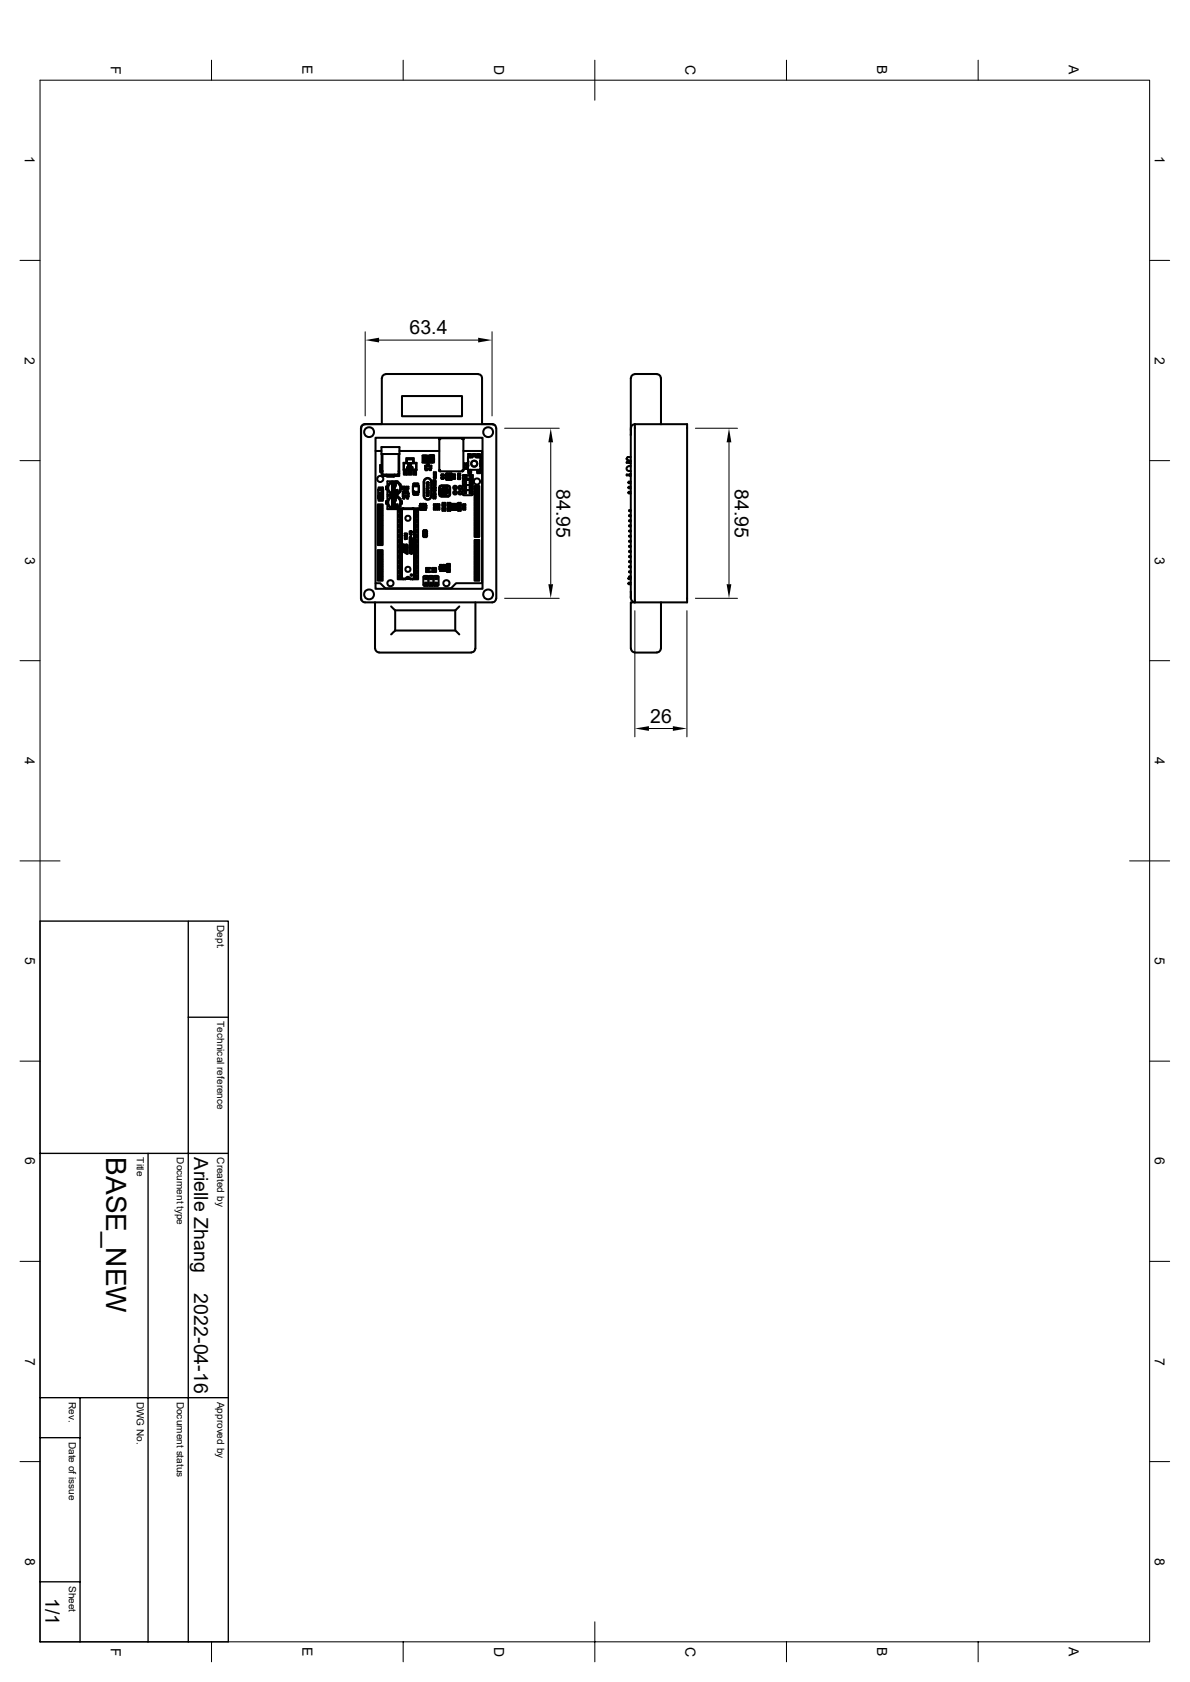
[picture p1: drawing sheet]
<svg xmlns="http://www.w3.org/2000/svg" width="297mm" height="420mm" viewBox="0 0 297 420" stroke-linecap="round" stroke-linejoin="round" font-family="sans-serif">
<defs><g id="words">
<text font-size="7" x="26.5" y="289" transform="rotate(90 26.5 289)">BASE_NEW</text>
<g font-size="4.9">
<text x="102.2" y="83.5">63.4</text>
<text x="138.9" y="122" transform="rotate(90 138.9 122)">84.95</text>
<text x="183.4" y="122" transform="rotate(90 183.4 122)">84.95</text>
<text x="162.3" y="180.4">26</text>
<text x="48.5" y="289" transform="rotate(90 48.5 289)">Arielle Zhang</text>
<text x="48.5" y="323" transform="rotate(90 48.5 323)">2022-04-16</text>
<text x="11.3" y="399.1" transform="rotate(90 11.3 399.1)">1/1</text>
</g>
<g font-size="3.5">
<text x="27.6" y="16.4" transform="rotate(90 27.6 16.4)">F</text>
<text x="75.5" y="16.3" transform="rotate(90 75.5 16.3)">E</text>
<text x="123.3" y="16.3" transform="rotate(90 123.3 16.3)">D</text>
<text x="171.1" y="16.3" transform="rotate(90 171.1 16.3)">C</text>
<text x="218.9" y="16.3" transform="rotate(90 218.9 16.3)">B</text>
<text x="266.8" y="16.3" transform="rotate(90 266.8 16.3)">A</text>
<text x="6.2" y="39" transform="rotate(90 6.2 39)">1</text>
<text x="288.2" y="39" transform="rotate(90 288.2 39)">1</text>
<text x="6.2" y="89" transform="rotate(90 6.2 89)">2</text>
<text x="288.2" y="89" transform="rotate(90 288.2 89)">2</text>
<text x="6.3" y="139" transform="rotate(90 6.3 139)">3</text>
<text x="288.2" y="139" transform="rotate(90 288.2 139)">3</text>
<text x="6.2" y="189" transform="rotate(90 6.2 189)">4</text>
<text x="288.2" y="189" transform="rotate(90 288.2 189)">4</text>
<text x="6.3" y="239" transform="rotate(90 6.3 239)">5</text>
<text x="288.2" y="239" transform="rotate(90 288.2 239)">5</text>
<text x="6.3" y="289" transform="rotate(90 6.3 289)">6</text>
<text x="288.2" y="289" transform="rotate(90 288.2 289)">6</text>
<text x="6.3" y="339" transform="rotate(90 6.3 339)">7</text>
<text x="288.2" y="339" transform="rotate(90 288.2 339)">7</text>
<text x="6.3" y="389" transform="rotate(90 6.3 389)">8</text>
<text x="288.2" y="389" transform="rotate(90 288.2 389)">8</text>
<text x="27.6" y="411.4" transform="rotate(90 27.6 411.4)">F</text>
<text x="75.5" y="411.3" transform="rotate(90 75.5 411.3)">E</text>
<text x="123.3" y="411.2" transform="rotate(90 123.3 411.2)">D</text>
<text x="171.1" y="411.2" transform="rotate(90 171.1 411.2)">C</text>
<text x="218.9" y="411.3" transform="rotate(90 218.9 411.3)">B</text>
<text x="266.8" y="411.3" transform="rotate(90 266.8 411.3)">A</text>
</g>
<g font-size="2.5">
<text x="54.2" y="231" transform="rotate(90 54.2 231)">Dept.</text>
<text x="54.2" y="255" transform="rotate(90 54.2 255)">Technical reference</text>
<text x="34.2" y="289" transform="rotate(90 34.2 289)">Title</text>
<text x="44.2" y="289" transform="rotate(90 44.2 289)">Document type</text>
<text x="54.2" y="289" transform="rotate(90 54.2 289)">Created by</text>
<text x="17.2" y="350" transform="rotate(90 17.2 350)">Rev.</text>
<text x="34.2" y="350" transform="rotate(90 34.2 350)">DWG No.</text>
<text x="44.2" y="350" transform="rotate(90 44.2 350)">Document status</text>
<text x="54.2" y="350" transform="rotate(90 54.2 350)">Approved by</text>
<text x="17.2" y="360" transform="rotate(90 17.2 360)">Date of issue</text>
<text x="17.2" y="396" transform="rotate(90 17.2 396)">Sheet</text>
</g>
</g></defs>
<g fill="none" stroke="#000" stroke-width=".51">
<path d="M95.3 94.4v11.5M95.3 94.4l.2-.5 .8-.5 23.5 .2 .4 .3 .1 .5v11.5M100.3 98.9h15v5h-15zM157.4 94.4v55M157.5 94.4l.1-.5 .9-.5h5.5l.5 .2 .3 .3 .1 .5M165 94.4v11.5M93.7 109.3h26.7v37.7h-26.7zM93.7 112.6h1.5M95.2 113.4v5.5h1.4M95.2 116.4h-.2v1.2h.5M95.2 116.1h-.3v1.8h.3M95.2 118.2h.3"/>
<path d="M95.5 113.4h-.3v-1.8h4.5v1.8h-.2M95.5 113.4h4M95.5 113.4v5.1h4v-.9M96.5 118.5v.2h1.9M96.6 119h1.7M98.5 118.5l-.1 .5h-1.8v-.3M99.5 118.2h.2v.7h-1.3M99.5 117.6h.2v.6M99.5 113.4v4.2M99.7 113.4v4.2M99.7 112.6h9.9M100.7 115.6l.1 .1"/>
<path d="M100.8 115.7h3v1.5h-3zM100.8 117.2l-.1 .1M101 117.8h.1M101 118.2v.1M101 117.6h-.2v.9h.8v-.9h-.3M101 117.3v.9M101 117.3h3M101.3 118.2l.1 .1M101.3 117.8h.1M101.3 117.3v.9h-.3M101.5 114.7h.1M101.5 115.1l.1 .1"/>
<path d="M101.6 115.6h-.9v1.7h.3M101.6 114.7h1.5v.9h-1.5zM101.6 115.4h-.2v-1h1.9v1h-.2M101.6 116.6h.3l-.2 .1 .2 .1-.2 .3zM101.9 115.9h.2a.19 .19 0 0 0-.2 .2 .19 .19 0 0 0 .2 .2l.1-.1a.23 .23 0 0 1-.3 0 .23 .23 0 0 1 0-.3zM102 116.6l.3 .1v.4h-.3zM102 116.7a.2 .2 0 0 1 .3 .2 .2 .2 0 0 1-.3 .2zM102.1 117.8h.1M102.2 118.2l-.1 .1M102.2 117.3v.9M102.2 117.6h-.3v.9h.8v-.9h-.2M102.2 118.2h.3"/>
<path d="M102.4 115.9h.2h-.2l.2 .4-.2-.1h.2v-.1h-.2zM102.5 118.2l.1 .1M102.5 117.3v.9M102.5 116.6l.1 .5-.2-.3zM102.5 117.8h.1M102.7 116.6l.2 .1a.2 .2 0 0 1 .1 .2 .2 .2 0 0 1-.3 .1zM102.7 116.7h.2v.4zM103.1 115.6h.9v1.7M103.1 114.7h.1M103.1 115.1v.1M103.3 117.3v.9M103.3 118.2v.1"/>
<path d="M103.3 117.8h.1M103.3 117.6h-.2v.9h.7v-.9h-.1M103.7 117.3v.9h-.4M103.7 118.2v.1M103.7 117.8h.1M103.8 117.2l.2 .1M104 115.6l-.2 .1M105.7 114.4l.1 .5M105.7 114.9v.5h2.3v-.5M105.7 114.3v-.5h2.3v.5M105.7 115h.1M105.7 113.8l.1 .5"/>
<path d="M105.7 113.8h2.3v.5M105.7 114.3h.1M105.8 114.9v.1M105.8 114.3l-.1 .1M105.8 113.8h.5v1.6h-.5v-.4M105.8 114.3l.3 .3-.3 .4M106 115.2h.1M106.1 116.3h1.6M106.1 116.3h.1M106.1 116.3v.7M106.2 117h1.3M106.2 116.3v.7"/>
<path d="M106.3 117.1v.2l.2-.1M106.3 117.1l-.1 .1M106.3 117.1l-.1 .3h.4l-.1-.3M106.3 117.3h-.1M106.3 117v.1M106.3 117.1h.1M106.4 113.8l-.9-.1v1.8l.9-.1M106.5 117.1v.1M106.5 117.3h.1M106.5 117v.1M106.7 116.1l.1 .1M106.7 116h.1"/>
<path d="M106.7 115.1v.3M106.7 115.1h.1M106.7 113.9l.4 .1-.4 .2M106.7 114l.3 .1-.3 .1M106.7 115.4h.1M106.7 113.9v.1M106.7 114.2h.1M106.7 113.9h.1M106.7 115.1v.2l.2-.2 .2 .2-.2-.2-.2 .3M106.8 114.7h.2l.1 .2h-.3zM106.8 114.5h.1M106.8 116.2v.1"/>
<path d="M106.8 116l.2 .2M106.8 116.2l-.1-.3h.4l-.1 .3M106.8 116v.2M106.8 114.7h.2l.1 .2-.3 .1zM107 116.2h.1M107 116.2v.1M107 115.3h.1M107.1 116.1l-.1 .1M107.1 116h-.1M107.1 114.4l-.4 .1h.4M107.1 114.4v.1M107.1 114.5h.1"/>
<path d="M107.1 114.4h.1M107.2 117.1v.1M107.2 117.3h.1M107.2 117.1h.1M107.3 113.8v-.2h1v1M107.5 117v.2M107.5 117l.1 .4h-.4v-.4v.3l.3-.1M107.5 117.1v.1M107.5 117.3h.1M107.5 117.2h.1M107.6 116.3v.7h-1.4M107.7 116.3h-1.5"/>
<path d="M107.7 116.3v.7h-.2M108 114.9v.5h-2.3v-.4M108 114.3v-.5h-.5v1.6h.5v-.4M108 114.3v.1M108 114.3l-.3 .3 .3 .4M108 115h.1M108 114.3h.1M108 114.4v.5M108.2 120v.2h.4l.1-.2M108.3 118.4h.1M108.3 118.4h.5M108.3 118.8h.5"/>
<path d="M108.3 118.8v.5h.5v-.5M108.3 118.4v-.5h.5v.5M108.3 118l.1 .2M108.3 119.3l.1-.3h.4v.3M108.3 118.8h.1M108.3 114.6v.9l-1-.1M108.3 114.6h.1M108.4 118.2h.4v.2M108.4 118.2h.1M108.4 118.2v.8M108.8 118.8h.1M108.8 118.4v.6"/>
<path d="M108.8 118.4h.1M108.8 118v.2M109.6 117.4h.3M109.6 109.6h.3M109.6 109.6v7.8M109.8 117.4l-.2 .2 .3 .1M109.8 109.6h.1M109.8 117.4l.1 .1M109.8 117.4h.1M109.9 109.4l-.3 .2M109.9 109.4h-.3v.2M109.9 109.4v.2"/>
<path d="M109.9 109.6l-.3 .1M109.9 117.4v.3M109.9 109.4h5.8v8M109.9 117.7h5.5M110.2 118.6v.8M110.2 119.4h.1M110.2 118.5v.1M110.3 119.3h.3M110.3 118.6v.1M110.3 119.2l-.1 .4h.5v-.4v.2M110.3 118.6l.4 .1M110.3 118.7l.4 .1v-.4h-.5l.1 .4"/>
<path d="M110.3 119.3h-.1M110.6 119.3l-.3 .1M110.6 119.3l.1 .1M110.7 118.7v.6M110.7 119.4v.1M110.7 119.2v.1M110.7 118.5l-.1 .2h-.3M110.7 119.4l-.5 .1M110.7 118.7h-.1M111.3 118.7v.1M111.3 118.8h1.6v.4h-1.6zM111.3 119.2l.2 .1-.2 .1z"/>
<path d="M111.3 118.3l.2-.1v.4M111.3 118.4v.2M111.3 119.4l.1 .4 .1-.1M111.3 119.3h.1M111.4 118.3v.1M111.4 119.6v.1M111.4 119.4h.1M111.5 119.6v.1M111.5 119.4v.3M111.5 118.6v.1M111.5 119.3v.1M111.5 118.6l-.2 .1h.2"/>
<path d="M111.5 118.8h.3M111.5 119.3h.3M111.6 118.7h.2M111.6 119.3h.2M111.7 118.9v.2M111.8 118.7v.1l.2-.1M111.8 119.3v-.1l.2 .1M111.8 118.6v-.4h.1l.1 .4M111.8 119.7h.2M111.8 119.6v.1M111.8 119.4v.3M111.8 118.6v.1"/>
<path d="M111.8 119.3v.1M111.8 118.6h.2M111.8 119.4h.2M111.9 119.6v.1M112 118.7h.1M112 119.3h.1M112 118.9h.1zM112 119.4v.3M112 118.6v.1M112 119.3v.1M112 118.8h.1M112.1 119l-.1 .1h.1"/>
<path d="M112.1 119v.1M112.1 119.1h.1M112.1 118.7v.1l.3-.1M112.1 119.3v-.1l.3 .1M112.1 118.3h.3M112.1 118.4v.2M112.1 119.4l.1 .4h.2v-.4M112.1 118.6v.1M112.1 119.3v.1M112.1 118.6h.3M112.1 119.4h.3M112.2 118.3v.1"/>
<path d="M112.2 119.6v.1M112.3 118.9h.2zM112.3 118.3v.1M112.3 119.6v.1M112.4 118.7h.1M112.4 119.3h.1M112.4 118.4v.2M112.4 118.6v.1M112.4 119.3v.1M112.4 118.8h.2M112.4 119.3h.2M112.4 119v.2z"/>
<path d="M112.6 118.6l.3 .1-.3 .1zM112.6 119.3v-.1l.3 .1M112.6 119.7h.1M112.6 119.6v.1M112.6 119.4v.3M112.6 118.6v-.4h.1l.1 .4M112.6 119.3v.1M112.6 119.4h.3M112.7 119.6v.1M112.8 119.4v.3M112.8 119.3l.1 .1M112.9 118.7l-.1 .1"/>
<path d="M113.1 118.5v.9M113.1 119.5h.5M113.1 118.7h.1M113.1 119.3h.1M113.1 118.7l.5 .1v-.4h-.5v.4M113.1 119.3h.4M113.1 118.6l.4 .1zM113.1 119.2v.4h.5v-.4M113.1 119.4h.1M113.5 119.3l-.4 .1M113.5 119.3v.1M113.5 119.4h.1"/>
<path d="M113.6 118.7h-.1M113.6 118.5l-.1 .9M113.6 119.2l-.1 .1M114.3 118.7v-.5h.6v.5M114.3 118.3l.1 .2 .4 .1v.1M114.3 118.7h.6M114.3 119.6h.6M114.4 118.6l-.1 .1M114.4 119.1v.2M114.4 118.7v.4M114.8 119.3l.1 .3M114.9 118.7l-.1 .4"/>
<path d="M114.9 119.1l-.1 .2h-.4l-.1 .3M114.9 119.1v.5M114.9 119.1h-.6v.5M114.9 118.3l-.1 .2M115.4 109.4l.3 .2zM115.4 109.6h.1M115.4 109.6l.3 .1M115.5 109.6h.1M115.7 117.4l-.3 .3M115.7 112.6h4.6v33h-6.5l-1.2 1.3h-16.4l-1.3-1.3h-1.2M115.7 117.4h-.3v.3M115.7 117.4l-.3 .1"/>
<path d="M115.7 118.6h-.2v1h.2M115.7 118.6l.2 .1M115.7 118.6h.8v.1M115.7 119.6h.5M115.9 117v-.3h.6v.3M115.9 115.8v.4M115.9 116.2h.6M115.9 116.2v.9h.6M115.9 116.6h.1M115.9 118.7h.2M115.9 119.5l-.2 .1M115.9 119.5h.1"/>
<path d="M115.9 116.9h.6M115.9 115.9h.6M116 118.7v.8h.1M116.1 118.7v.8l.1 .1M116.1 118.7h.2M116.1 119.5h.2M116.2 118.7h.3v.8h-.3zM116.2 118.6l-.1 .1v.8M116.5 118.7h1M116.5 119.5h1M116.5 119.5l-.3 .1M116.5 115.8v.4"/>
<path d="M116.5 115.7v.5M116.5 116.2v.9M116.5 115.7h-.6v.5M116.8 115.3l.1 .9M116.8 115.3v-1.1h1.1v-.2h.9v.2h1.1v3.1h-3.1v-1.1M116.8 115.3h.1M116.8 115.1v1.3M117 113.9l.1 .1M117 119.5l.3 .1M117.1 117.4v.2M117.1 117.6v.3l.3-.1v-.2M117.1 117.5l-.1 .1"/>
<path d="M117.1 114.1h-.3v-.7h.8v.7h-.2M117.1 117.4h-.3v.8h.8v-.8h-.2M117.1 117.6h.1M117.1 114.1v.1M117.1 117.3v.1M117.3 118.6l-.3 .1M117.3 119.5v.1M117.3 118.6v.1M117.3 118.6h.7v1h-.7M117.4 117.4v.2M117.4 117.5l.1 .1M117.4 114v.1"/>
<path d="M117.4 114v-.3h-.3v.4M117.4 117.6h.1M117.4 114h.1M117.4 114.1v.1M117.4 117.3v.1M117.5 118.7v.8M117.5 113.9l-.1 .1M117.6 119.5l.2 .1M117.8 118.6l-.2 .1M118 114v-.6h.7v.6M118.2 114v-.3h.3v.3M119.2 113.9l.1 .1"/>
<path d="M119.3 114.1v.1M119.3 117.3v.1M119.3 117.4v.2M119.3 117.6l.1 .3 .2-.1v-.2M119.3 117.5l-.1 .1M119.3 114.1h-.2v-.7h.7v.7h-.2M119.3 117.4h-.2v.8h.7v-.8h-.2M119.3 117.6h.1M119.6 114.1v.1M119.6 117.3v.1M119.6 117.4v.2M119.6 117.5l.2 .1"/>
<path d="M119.6 114v.1M119.6 114v-.3h-.2l-.1 .4M119.6 117.6h.1M119.6 114h.1M119.8 113.9l-.2 .1M119.8 115.3h.1M119.8 115.1h.1M119.8 116.4h.1M119.9 115.3l-.1 .9M122.9 105.9h-31.8l-.8 .5-.2 .5v42.5l.3 .7 .7 .3h31.8l.5-.1 .4-.9M122.9 105.9l.6 .3M122.9 105.9l.5 .1 .3 .4 .1 .5"/>
<path d="M123.9 106.9v42.5M156.4 114.5v.1M156.4 114.6l.2 .3M156.6 114.9l.2 .1M156.8 115h.6M156.8 115h.1M157 116.4a.65 .65 0 0 0-.5 .9 .65 .65 0 0 0 .9 .3M157 116.4h.4M157.1 115.6l.3 .1M157.1 118.7h.1M157.1 118.5h-.7v.2h.7M157.2 118.7l.1 .1"/>
<path d="M157.3 118.7l.1 .2M157.3 115.7h.1M157.4 115.3l-1 .1v.2h.7M157.4 118.4h-.2M157.4 114.1h-.7l-.3 .4M157.4 118.3l-.1 .1M157.4 115.2l-.1 .1M157.4 107.2v1.4M158.5 105.9v44.5M158.5 105.9l-.9 .5-.1 .5M158.5 105.9h13v44.5h-13M94.3 125.9h1.2v10.2h-1.2z"/>
<path d="M94.3 137.4h1.2v7.6h-1.2zM94.4 126.1l.3 .2M94.4 137.5l.3 .3M94.4 127.3l.3 .3M94.4 138.8l.3 .2M94.4 122.3v2.2M94.4 126.1h1v1h-1zM94.4 127.3h1v1.1h-1zM94.4 128.6h1v1h-1zM94.4 129.9h1v1h-1zM94.4 131.1h1v1.1h-1zM94.4 132.4h1v1h-1z"/>
<path d="M94.4 133.7h1v1h-1zM94.4 135h1v1h-1zM94.4 137.5h1v1h-1zM94.4 138.8h1v1h-1zM94.4 128.6l.3 .3h.4M94.4 129.9l.3 .2h.4M94.4 131.1l.3 .3h.4M94.4 132.4l.3 .3h.4M94.4 133.7l.3 .2h.4M94.4 135l.3 .2h.4M94.4 124.5h1.2M94.4 122.3h.1"/>
<path d="M94.4 122.3h.4M94.4 123.9v.3M94.4 122.3h1.2v1.6h-1.2zM94.4 124.4v-.2h1.2v.2M94.5 124.5v.6h1v-.6M94.5 122.3v-.6h1v.6M94.6 123.1h.4zM94.6 123.3l.1 .1 .3-.1-.2 .2 .2 .1h-.4l.2-.1zM94.7 126.8l-.3 .3M94.7 138.3l-.3 .2M94.7 128.1l-.3 .3M94.7 139.5l-.3 .3"/>
<path d="M94.7 126.3h.4v.5h-.4zM94.7 137.8h.4v.5h-.4zM94.7 128.9v.5l-.3 .2M94.7 129.4h.4l.3 .2M94.7 130.1v.5l-.3 .3M94.7 130.6h.4l.3 .3M94.7 131.4v.5l-.3 .3M94.7 131.9h.4l.3 .3M94.7 132.7v.5l-.3 .2M94.7 133.2h.4l.3 .2M94.7 133.9v.6l-.3 .2M94.7 134.5h.4l.3 .2"/>
<path d="M94.7 135.2v.5l-.3 .3M94.7 135.7h.4l.3 .3M94.7 122.1l-.2-.1h1l-.1 .1M94.7 122.1h.7M94.7 122.2h.1M94.7 122.1v.2M94.7 124.5v.1M94.8 122.3h.1M94.8 124.5l-.1 .2h.7M94.8 122.3h.4M94.8 122.1v.2M94.8 122.2v.1"/>
<path d="M94.8 124.5h-.4M95.1 126.8l.3 .3M95.1 138.3l.3 .2M95.1 122.9l.4 .2-.3-.2-.1 .2zM95.1 123.3h.4h-.3l.3 .1-.3 .1 .3 .1h-.4l.4-.2zM95.1 128.1h-.4v-.5h.4v.5l.3 .3M95.1 139.5h-.4v-.5h.4v.5l.3 .3M95.1 128.9v.5M95.1 130.1v.5M95.1 131.4v.5M95.1 132.7v.5M95.1 133.9v.6"/>
<path d="M95.1 135.2v.5M95.2 122.3h.1M95.2 124.5h-.4v.2M95.2 124.5h.1M95.2 124.5h.4M95.2 124.5l.1 .2M95.3 122.3h.3M95.3 124.5l.1 .1M95.3 122.1l-.1 .2M95.3 122.2v.1M95.4 126.1l-.3 .2M95.4 137.5l-.3 .3"/>
<path d="M95.4 127.3l-.3 .3M95.4 128.6l-.3 .3M95.4 138.8l-.3 .2M95.4 122.3h.1M95.4 124.5v.2M95.4 122.2v.1M95.4 122.1l-.1 .1M95.4 124.7l.1 .1h-1l.2-.1M95.4 129.9l-.3 .2M95.4 131.1l-.3 .3M95.4 132.4l-.3 .3M95.4 133.7l-.3 .2"/>
<path d="M95.4 135l-.3 .2M95.4 124.5h.1M95.4 122.2h.1M95.6 123.9v.3M95.6 122.3v2.2M95.6 122.3h.1M96.4 121.5l.1 .2M96.4 125.2l.1 .1M96.5 122l-.1 .1M96.5 125.6l-.1 .1M96.5 121.7v.3M96.5 125.3v.3"/>
<path d="M96.5 122h.2M96.5 121.7h.2M96.5 125.6h.2M96.5 125.3h.2M96.7 121.5h-.3v.7h.3M96.7 125.1h-.3v.7h.3M96.8 125.9h-.1v1.2h1.1l-.9-1.1M97.3 120.9l.5-.4v2.7a1.45 1.45 0 0 1-.5-2.3zM97.3 124.5l.5-.4v2.7a1.45 1.45 0 0 1-.5-2.3zM97.8 123.3l-1.1-1v1.2h1.1v-.1M97.8 120.4l-1.1 .9M97.8 124l-1.1 1"/>
<path d="M97.8 120.2v.1M97.8 123.8v.2M97.9 126.1l.2-.2v.7zM98 120.6h.3v.2a.2 .2 0 0 0-.3 0 .2 .2 0 0 0 0 .3 .2 .2 0 0 0 .3 0v-.1a.27 .27 0 0 1-.4 .2 .27 .27 0 0 1 0-.4zM98 124.2h.3l.1 .2a.23 .23 0 0 0-.3-.1 .23 .23 0 0 0-.1 .3 .23 .23 0 0 0 .3 .1 .25 .25 0 0 1-.3 .2 .25 .25 0 0 1-.1-.4zM98.1 121.6v.3h-.2zM98.1 125.2v.3h-.2zM98.1 122.3v.7l-.1-.6-.1 .2zM98.1 121.5l.1 .6-.4-.1zM98.1 125.1l.1 .7-.4-.2zM98.3 121.5h.4l-.2 .6 .1-.6zM98.3 125.1h.4l-.2 .7 .1-.7z"/>
<path d="M98.4 125.9l.3 .1h-.2l-.1 .2a.2 .2 0 0 1 .3 .2 .2 .2 0 0 1-.3 .2zM98.4 122.3l.3 .2-.3-.1v.2a.2 .2 0 0 1 .3 .2 .2 .2 0 0 1-.3 .2l-.1-.4zM98.5 120.7a.26 .26 0 0 1 .4 .2 .26 .26 0 0 1-.3 .3l.2 .1h-.3l.3-.6zM98.6 124.2l-.1 .2zM98.6 124.2l.2 .3-.2 .3 .2 .1h-.3l.3-.5zM98.8 122.3l.2 .6 .3-.6-.3 .7zM98.8 125.9l.2 .6 .3-.6-.3 .7zM98.8 120.2h-2.1v2.1M98.8 120.2h.4l.8 .7v1.9l-.8 .7h-1.4M98.8 120.4l1.2 .9M98.8 123.8h-2.1v2.1M98.8 123.8h.4l.8 .7v1.9l-.6 .5"/>
<path d="M98.8 124l1.2 1M98.8 120.2v.1M98.8 123.8v.2M98.8 123.4v.1M99.3 127l-1.5 .1M99.8 126l-1 1.1M99.8 137.6l.1 .2zM99.8 128.7l.1 .2zM99.9 129.9v.3zM99.9 125.9h.1M99.9 140l-.3 .3 .3 .2M99.9 138.9l-.1 .1 .1 .1"/>
<path d="M99.9 138.7l-.3 .3 .3 .3M99.9 137.4l-.3 .3 .3 .3M99.9 136.5v-.2v.4M99.9 136.1l-.3 .3 .3 .3M99.9 135l-.1 .2 .1 .1M99.9 134.9l-.3 .3 .3 .3M99.9 133.6v.4v-.2M99.9 133.6l-.3 .3 .3 .3M99.9 132.2v.5v-.2M99.9 132.3l-.3 .3 .3 .3M99.9 131.2l-.1 .1 .1 .1M99.9 131l-.3 .3 .3 .3"/>
<path d="M99.9 129.8l-.3 .2 .3 .3M99.9 128.5l-.3 .3 .3 .3M99.9 127.7v.1M99.9 127.8v.1M99.9 127.9h.3M99.9 128.4h.3M99.9 129.2h.3M99.9 128.4v.1M99.9 128.6v.1M99.9 128.9v.2M99.9 129.1v.1M99.9 129.7v.2"/>
<path d="M99.9 130.2v.1M99.9 130.3v.1M99.9 129.7h.3M99.9 130.4h.3M99.9 131h.3M99.9 131.7h.3M99.9 131v.1M99.9 131.1v.1M99.9 131.2v.2M99.9 131.5v.1M99.9 131.6v.1M99.9 132.8v.1"/>
<path d="M99.9 132.9v.1M99.9 132.2h.3M99.9 133h.3M99.9 139.9v.1M99.9 140v.1M99.9 139.9h.3M99.9 139.3h.3M99.9 138.6h.3M99.9 139.1v.1M99.9 139.2v.1M99.9 138.6v.1M99.9 138.7v.1"/>
<path d="M99.9 138.9v.2M99.9 136.1v.2M99.9 135.4v.1M99.9 135.3v.1M99.9 134.8v.1M99.9 134.9v.1M99.9 135.5h.3M99.9 134.8h.3M99.9 137.8v.2M99.9 137.3v.1M99.9 137.4v.1M99.9 137.3h.3"/>
<path d="M99.9 133.5v.1M99.9 134.2h.1M99.9 134v.2M99.9 133.5h.3M99.9 134.2h.3M99.9 135v.3M99.9 127.8h.1M99.9 128.5v.1M99.9 131.6h.1M99.9 134.9h.1M99.9 135.4h.1M99.9 138.7h.1"/>
<path d="M99.9 139.2h.1M99.9 127.9h.1M99.9 128.4h.1M99.9 129.2h.1M99.9 129.7h.1M99.9 130.4h.1M99.9 131h.1M99.9 131.7h.1M99.9 132.2h.1M99.9 133h.1M99.9 139.9h.1M99.9 138.6h.1"/>
<path d="M99.9 139.3h.1M99.9 133.5h.1M99.9 135.5h.1M99.9 134.8h.1M99.9 138h.1M99.9 137.3h.1M100 122.3l-1.2 1M100 121.5h.3v.7h-.3M100 125.1h.3v.7h-.3M100 127.4l-.2 .1 .1 .1M100 122h.2M100 121.7h.2"/>
<path d="M100 125.6h.2M100 125.3h.2M100.1 128.4a.43 .43 0 0 0-.6 .4 .43 .43 0 0 0 .6 .4M100.1 129.7a.43 .43 0 0 0-.6 .3 .43 .43 0 0 0 .6 .4M100.1 130.9a.43 .43 0 0 0-.6 .4 .43 .43 0 0 0 .6 .4M100.1 132.2a.43 .43 0 0 0-.6 .4 .43 .43 0 0 0 .6 .4M100.1 133.5a.43 .43 0 0 0-.6 .4 .43 .43 0 0 0 .6 .3M100.1 134.8a.43 .43 0 0 0-.6 .4 .43 .43 0 0 0 .6 .4M100.1 136.1a.43 .43 0 0 0-.6 .3 .43 .43 0 0 0 .6 .4M100.1 137.3a.43 .43 0 0 0-.6 .4 .43 .43 0 0 0 .6 .4M100.1 138.6a.43 .43 0 0 0-.6 .4 .43 .43 0 0 0 .6 .4M100.1 139.9a.43 .43 0 0 0-.6 .4 .43 .43 0 0 0 .6 .3"/>
<path d="M100.2 127.4l-.3-.2-.2 .1v.3l.2 .2M100.2 122l.1 .1M100.2 125.6l.1 .1M100.2 136.1v.7l-.3-.1M100.2 136.1h-.3M100.2 127.9h.1M100.2 134.2h.1M100.2 128.4h.1M100.2 129.2h.1M100.2 130.4h.1M100.2 131.7h.1M100.2 132.2h.1"/>
<path d="M100.2 133h.1M100.2 139.9h.1M100.2 138.6h.1M100.2 139.3h.1M100.2 135.5h.1M100.2 134.8h.1M100.2 137.3h.1M100.2 121.7v.3M100.2 125.3v.3M100.2 127.2a.43 .43 0 0 0-.6 0 .43 .43 0 0 0 0 .6 .43 .43 0 0 0 .5 .1M100.2 127l.1 .1M100.2 127.4h-.3v.2"/>
<path d="M100.2 127v9.1M100.2 136.8v7.7M100.2 127h3.2M100.2 138h-.3M100.3 121.5l-.1 .2M100.3 125.2l-.1 .1M100.5 123.2h1.5zM100.5 124h1.5zM100.5 124v-.8v.8M100.6 135.9h.2v1.6h.8v.2l-1 .1zM100.6 126.9h3.8v17.8h-1.4M100.6 126.9h-1.3v17.8h1.3v-.2"/>
<path d="M100.6 121.5l.2 .1v.4h-.2M100.6 124h.1M100.6 123.1v-.5h.3v.5M100.6 124v.5h.3v-.5M100.6 122.9h.1M100.6 126.9v.1M100.7 124.1h.1M100.7 123.1h.1M100.7 124.1v.2h.2M100.7 122.9v.2M100.7 124v.1M100.7 122.9h.2"/>
<path d="M100.7 123.1v.1M100.7 124h-.1M100.7 124.3h-.1M100.9 124.1h.1M100.9 123.1h.1M100.9 122h.8M100.9 121.6h.1M100.9 122.9v.1M100.9 124v.3M100.9 124.3h.1M100.9 136.3h.2v.3v-.3h.2v.3v-.3h.3v.4h-.7zM100.9 136.1h.4v-.2l.3 .1v.3h-.7z"/>
<path d="M100.9 122.9h.1M100.9 124h.1M100.9 137.8h.7v.2h-.3h.3v.3l-.7-.4zM101 137h.6v.2h-.6M101 134.5l.6 .1zM101 133.6h.2l.3 .2 .1-.2v.3l-.4-.3-.1 .3zM101 133.3l.6-.1-.5 .2zM101 134.1l.6 .1zM101 136.8l-.1 .7h.7v-.2l-.6-.1M101 136.8h.6v.2h-.6M101 137h.1M101 121.5l.4 .1"/>
<path d="M101 121.5v.5M101 121.5h-.5v.5h.5M101 121.5h.1M101 122h.1M101.1 123.1v-.5h.3v.5M101.1 122.9h.1M101.1 123.1h.1M101.1 122.9v.2M101.1 122.9h.2M101.1 123.1v.1M101.3 123.1h.1M101.3 122.9v.1"/>
<path d="M101.3 123.1v.1M101.3 136.6h.1M101.4 122.9h-.1M101.4 121.5v.5M101.4 121.5h.5v.5h-.5M101.4 121.5v.1M101.4 122h.1M101.6 136l.2 .1v2.2h-.2zM101.6 124h.1M101.6 123.1v-.5h.3v.5M101.6 124v.5h.3v-.5M101.6 122.9h.1"/>
<path d="M101.6 124.1h.1M101.6 123.1v.1M101.6 122.9h.2M101.6 123.1h.1M101.6 124.1l.2 .2M101.6 122.9v.2M101.6 124v.1M101.7 124.3h-.1M101.7 124h-.1M101.7 121.6h-.3M101.8 124.1h.1M101.8 123.1h.1"/>
<path d="M101.8 124.3h.1M101.8 122.9v.1M101.8 124v.3M101.9 124h-.1M101.9 122.9h-.1M101.9 121.5l-.3 .1v.4h.3M101.9 123.2l.1 .8M102.2 138.1l.6-.2-.1 .1 .1 .3zM102.2 137.1h.6l-.3 .1 .3 .1-.3 .1 .3 .1h-.6l.5-.2zM102.2 135.4l.2 .1 .3-.1 .1 .2-.1 .1v-.3l-.5 .2zM102.2 132.7h.5l.1 .2-.6 .1 .6-.2zM102.2 134.2l.2-.1 .4 .3h-.6z"/>
<path d="M102.2 135.9l.6-.1h-.1l.1 .3zM102.2 136.7l.1 .2 .2-.1 .3 .1v-.2v.2h-.6zM102.2 137.6l.6 .2-.6 .1zM102.3 136.3l.1-.1v.3l.4-.1-.2-.2 .2 .2-.4 .2zM102.3 134.5h.5a.25 .25 0 0 1-.3 .3 .25 .25 0 0 1-.2-.3zM102.3 133.1l.5 .3h-.6zM102.3 135l.5 .2v-.3v.4l-.4-.3v.3l-.1-.1zM102.3 134.6l.1 .1zM102.3 134.2l.2 .1zM102.3 133.2l.2 .2zM102.4 138.1l.3-.1v.2zM102.4 136l.3-.1z"/>
<path d="M102.5 133.6l.1 .3zM103 126.9v.1M103 121.4v1.5M103 121.4h1.5zM103.1 121.4v1.4M103.1 122.8l1.4 .1zM103.2 123.1v.3h.2M103.2 123.1v-.2v.6M103.2 120.8l.1 .5M103.2 120.8h.2M103.2 123.5h.2M103.2 123.4v.1"/>
<path d="M103.2 120.8v.6M103.2 120.9h.2M103.3 122.9l-.1 .1M103.3 122.9l.1 .6M103.4 121.2v.1M103.4 121.3h-.1M103.4 123.4v.1M103.4 121.2h.1M103.4 121.1h.1M103.4 127l-.1 .1M103.4 128.4l.4 .1M103.4 129.7h.3"/>
<path d="M103.4 131h.4v.6M103.4 132.2h.4v.3M103.4 139.9h.4v.2M103.4 138.6l.4 .1M103.4 127.4h.4v.4M103.4 136.1h.4v.2M103.4 134.8l.4 .1M103.4 137.3h.4v.2M103.4 133.5h.4v.2M103.4 120.8v.4M103.4 120.8v.6M103.4 127v17.5"/>
<path d="M103.4 127.2a.43 .43 0 0 1 .6 0 .43 .43 0 0 1 .1 .6 .43 .43 0 0 1-.6 .1M103.5 127.4l.2-.2 .3 .1v.3l-.3 .2M103.5 120.8v.6M103.5 128.4a.43 .43 0 0 1 .6 .4 .43 .43 0 0 1-.6 .4M103.5 129.7a.43 .43 0 0 1 .6 .3 .43 .43 0 0 1-.6 .4M103.5 130.9a.43 .43 0 0 1 .6 .4 .43 .43 0 0 1-.6 .4M103.5 132.2a.43 .43 0 0 1 .6 .4 .43 .43 0 0 1-.6 .4M103.5 133.5a.43 .43 0 0 1 .6 .4 .43 .43 0 0 1-.6 .3M103.5 134.8a.43 .43 0 0 1 .6 .4 .43 .43 0 0 1-.6 .4M103.5 136.1a.43 .43 0 0 1 .6 .3 .43 .43 0 0 1-.6 .4M103.5 137.3a.43 .43 0 0 1 .6 .4 .43 .43 0 0 1-.6 .4M103.5 138.6a.43 .43 0 0 1 .6 .4 .43 .43 0 0 1-.6 .4"/>
<path d="M103.5 139.9a.43 .43 0 0 1 .6 .4 .43 .43 0 0 1-.6 .3M103.5 123.1v.3h.2M103.5 123.1v-.2v.6M103.5 120.8l.1 .5M103.5 120.8h.2v.4M103.5 123.4v.1M103.5 120.9h.2M103.6 122.9l-.1 .1M103.6 127.4l.2 .1-.1 .1M103.7 122.9v.1M103.7 122.9v.6h-.2M103.7 140l.3 .3-.3 .2"/>
<path d="M103.7 138.9l.1 .1-.1 .1M103.7 138.7l.3 .3-.3 .3M103.7 137.6l.1 .1-.1 .1M103.7 137.4l.3 .3-.3 .3M103.7 136.3l.1 .1-.1 .2M103.7 136.1l.3 .3-.3 .3M103.7 135l.1 .2-.1 .1M103.7 134.9l.3 .3-.3 .3M103.7 133.7l.1 .2-.1 .1M103.7 133.6l.3 .3-.3 .3M103.7 132.5l.1 .1-.1 .1M103.7 132.3l.3 .3-.3 .3"/>
<path d="M103.7 131.2l.1 .1-.1 .1M103.7 131l.3 .3-.3 .3M103.7 129.9l.1 .1-.1 .2M103.7 129.8l.3 .2-.3 .3M103.7 128.7l.1 .1-.1 .1M103.7 128.5l.3 .3-.3 .3M103.7 129.7l.1 .5M103.7 122.9v.2M103.7 121.2v.1M103.7 121.3h.1M103.7 121.2h.1M103.7 121.1h.1"/>
<path d="M103.7 121.2v.2M103.8 136.3v.2M103.8 127.8l-.4 .1M103.8 128.9v.3h-.4M103.8 128.6v.3M103.8 130.2v.2h-.4M103.8 131.6l-.4 .1M103.8 132.8v.2h-.4M103.8 132.5v.2M103.8 138.7v.5M103.8 139.2l-.4 .1M103.8 136.6v.2h-.4"/>
<path d="M103.8 135.4l-.4 .1M103.8 134.9v.5M103.8 137.6v.4h-.4M103.8 134v.2h-.4M103.8 133.8v.2M103.8 120.8v.5M103.8 123v.5M103.8 127.8h.1M103.8 128.5v.1M103.8 131.6h.1M103.8 134.9h.1M103.8 135.4h.1"/>
<path d="M103.8 138.7h.1M103.8 139.2h.1M103.9 123.1l.1 .3M103.9 122.9v.2M103.9 121.2l-.1-.4 .1 .5M103.9 121.3h.1M103.9 120.8h.2M103.9 123.5h.2M103.9 123l-.1 .5 .1-.1M103.9 120.9h.1M103.9 121.3v.1M103.9 122.9h.1"/>
<path d="M103.9 122.9v.1M104 121.2l.1 .1M104 122.9v.2M104 121.2v.1M104 122.9l.1 .1M104 123.1l.1 .4M104 121.2h.1M104 121.1h.1M104 121.3v.1M104 122.9h.1M104.1 120.8l-.1 .4M104.1 121.3h-.1"/>
<path d="M104.1 120.8v.5M104.1 123v.5M104.1 123h-.1M104.2 122.9v.2zM104.2 120.8v.5M104.2 121.3h.1M104.2 120.8h.2M104.2 123.5h.2M104.2 120.8v.6M104.2 122.9v.6M104.2 121.2v.1M104.2 123.1l.2 .3"/>
<path d="M104.2 123.4v.1M104.2 120.9h.2M104.3 122.9l.1 .1M104.4 121.2v-.4v.4M104.4 122.9v.2M104.4 121.2v.1M104.4 121.3h-.1M104.4 123v.5zM104.4 121.2h.1M104.4 121.1h.1M104.4 121.3v.1M104.4 122.9h.1"/>
<path d="M104.5 121.4v1.5M104.8 126.4v.3h1.6v-.3h-1.5M104.8 126.2l.1 .2 .2-.2M104.8 126.4h.1M104.8 126.8h.1M104.8 126.7v.1M104.9 125.9h.2v.3M104.9 125.9v.3M104.9 125.9h.1M104.9 127.2v.1M105 125.9h.1M105 127.2v.1"/>
<path d="M105 127h-.1v.2M105 127.3h.1M105.1 126.2h.1M105.1 126.9h.1M105.1 126.9l-.3-.1 .3 .2M105.1 127v.3h-.2M105.1 126.9v.1M105.1 126.4h.2M105.1 126.8h.2M105.1 126.2h-.3v.2M105.2 126.6v.1M105.2 126.4v.2"/>
<path d="M105.2 126.4l.1 .1M105.2 126.6h.1M105.3 127h.2M105.3 126.9l.2-.1v.2M105.3 126.5l-.1-.1v.3M105.2 126.7h.1M105.3 125.9h.2M105.3 125.9h.1M105.3 125.9v.3M105.3 127.3h.2M105.3 127.2v.1M105.3 127v.2"/>
<path d="M105.3 126.2h.2M105.3 126.2h.1M105.3 126.9v.1M105.5 126.4h.2M105.5 126.8h.2M105.5 126.2v.2l-.2-.2M105.5 125.9h.1M105.5 125.9v.3M105.5 127.2v.1M105.5 127v.2M105.5 126.2h.2M105.5 126.9h.2"/>
<path d="M105.5 126.6v-.2l.2 .2M105.5 126.6l.1 .1M105.5 126.6v-.2l.1 .2M105.6 126.6v.1M105.7 126.2v.2l.2-.2M105.7 126.9v-.1l.2 .1M105.7 126.6l-.1 .1M105.7 126.2v-.4l.2 .1v.3M105.7 127v.3h.2v-.3M105.7 126.2h.1M105.7 126.9v.1M105.7 126.2h.2"/>
<path d="M105.7 127h.2M105.7 125.9h.1M105.7 127.2v.1M105.7 120.3v3.5M105.7 133.6h-.1v.3h.1M105.7 133.1h-.1v.3h.1M105.7 132.6h-.1v.3h.1M105.7 132.4h.7v1.7h-.7zM105.7 120.3a.97 .97 0 0 1 1-1 .97 .97 0 0 1 1 1v3.5a.97 .97 0 0 1-1 1 .97 .97 0 0 1-1-1M105.8 133.9l.5 .1M105.8 125.9h.1M105.8 127.2v.1"/>
<path d="M105.8 127.3h.1M105.8 120.3v3.5M105.9 120.3a.85 .85 0 0 1 .8-.8 .85 .85 0 0 1 .9 .8M105.9 123.8a.85 .85 0 0 0 .8 .9 .85 .85 0 0 0 .9-.9M105.9 126.4h.2M105.9 126.8h.2M105.9 126.2h.1M105.9 126.9h.1M105.9 126.4v.3zM105.9 126.9v.1M106.1 126.2l.3 .1-.3 .1v-.2M106.1 126.9l.3-.1-.3 .2"/>
<path d="M106.1 127.3h.2M106.1 127.2v.1M106.1 127v.2M106.1 125.9h.2M106.1 125.9h.1M106.1 125.9v.3M106.1 126.2h.1M106.1 126.9v.1M106.3 126.8h.1M106.3 126.4h.1M106.3 127.2v.1M106.3 127v.2"/>
<path d="M106.3 125.9h.1M106.3 125.9v.3M106.3 132.5h-.5M106.3 132.5h.1M106.3 133.9v.1M106.3 132.5v1.4M106.4 126.2h.1M106.4 126.3v.1M106.4 126.7v.1M106.4 133.6h.2v.3h-.2M106.4 133.1h.2v.3h-.2M106.4 132.6h.2v.3h-.2"/>
<path d="M106.5 122l.3-.1 .2 .2-.2-.1-.1 .2h-.2zM106.5 120.9h.5v.2l-.2 .1zM106.5 121.8h.4l-.1-.1 .2 .1zM106.5 122.9a.19 .19 0 0 1 .3-.1 .19 .19 0 0 1 0 .3zM106.5 122.3h.1M106.5 123.2a.19 .19 0 0 1 .3-.1 .19 .19 0 0 1 0 .3h-.2zM106.5 122.5a.19 .19 0 0 1 .3-.1 .19 .19 0 0 1 0 .3h-.2zM106.5 121.2h.5l-.3 .1 .3 .2-.2-.1-.3 .1 .3-.1zM106.5 120.4l.1 .3 .2-.3 .2 .3-.2-.2-.2 .2zM106.5 122l.2 .1M106.5 122.6h.4M106.5 122.9l.4 .1z"/>
<path d="M106.5 123.3l.4 .1zM106.5 122h.1M106.5 122.6h.1M106.6 123.6h.3l.1 .3-.2-.3-.3 .1v.1l.3-.1v.2h-.3zM106.6 122h-.1M106.6 122h.1M106.6 122l.1 .1M106.7 120.9h.2v.2h-.1zM106.7 122.1h.1M106.9 122.6h.1M107.6 120.3v3.5M108.2 122.4h.1"/>
<path d="M108.2 123.6h.5M108.2 124h.5M108.2 124v.5h.5v-.5M108.2 123.6v-.5h.5v.5M108.2 123.1v.3h.4l.1-.3M108.2 120.4h.5M108.2 120.8h.5M108.2 120.8v.5h.5v-.5M108.2 120.4v-.5h.5v.5M108.2 121.6l.1 .3M108.2 123.6h.1M108.2 120.8h.1"/>
<path d="M108.2 120.4h.1M108.2 121.9h.1M108.2 122.4l.4 .1v-.1M108.2 121.8v.1M108.2 121.9h.4v.4h-.4zM108.2 124h.1M108.2 123.4v.8h.4M108.2 124.2v.2M108.2 120.8v.2h.4M108.2 121v.2M108.2 122.3v.4h.5l-.1-.4M108.2 121.9v-.4h.5l-.1 .4"/>
<path d="M108.2 120.2v.6M108.2 123.4h.1M108.2 124.2h.1M108.2 120.2h.1M108.2 121h.1M108.3 126.8h.5M108.3 126.4h.5M108.3 125.9v.5M108.3 126.8v.5M108.3 125.9l.1 .3M108.3 126.4h.1M108.3 127.3h.5"/>
<path d="M108.3 125.9h.5M108.3 122.3h.2zM108.3 122.1l.2 .1zM108.3 121.9l.2 .1zM108.4 126.2h.4M108.4 126.7l-.1 .1M108.4 126.2v.8h.4M108.4 127l-.1 .2M108.6 122.4h-.3l-.1 .2M108.6 121.9h.1M108.6 122.3l.1 .3M108.6 121.8v.1"/>
<path d="M108.6 124h.1M108.6 124.2l.1 .2M108.6 121l.1 .2M108.6 121.8l-.3 .1M108.6 120.8v.2M108.6 124.2h.1M108.6 120.8h.1M108.6 121h.1M108.7 122.4h-.1M108.7 123.6l-.1 .6M108.7 120.4l-.1 .4M108.7 121.6l-.1 .1"/>
<path d="M108.7 121.7l-.5 .2M108.7 123.6h.1M108.7 120.2l-.1 .2M108.7 123.4l-.1 .2M108.7 120.4h.1M108.8 126.7v.1M108.8 127v.2M108.8 126.4h.1M108.8 127h.1M108.8 125.9v.5M108.8 126.8v.5M108.8 125.9v1.1"/>
<path d="M109.1 126.4h.5M109.1 125.9v.5M109.1 126.8v.5M109.1 125.9l.1 .3M109.1 126.4h.1M109.1 127.3h.5M109.1 125.9h.5M109.2 126.7l-.1 .1M109.2 126.2v.8M109.2 127l-.1 .2M109.2 126.2h.4v.2M109.6 126.7v.1"/>
<path d="M109.6 126.4v.4h-.5M109.6 127v.2M109.6 126.4h.1M109.6 121.7l.1 .1zM109.6 122.6l.1 .2zM109.6 122.9l.1 .2zM109.6 123.1l.1 .2zM109.6 123.4l.1 .1zM109.6 126.8v.2h-.4M109.6 125.9v.5M109.6 126.8v.5M109.6 125.9v.3"/>
<path d="M109.7 121.3h2.5v2.6h-2.5zM109.7 121.9l-.1 .1 .1-.1M109.7 122.1l-.1 .2 .1-.1M109.7 122.4l-.1 .2 .1-.2M110.2 121.3l-.2-.1 .2 .1M110.2 123.9l-.2 .1 .2-.1M110.3 121.2l.1 .1zM110.3 123.9l.1 .1zM110.4 123.3v.3zM110.4 122.1h1.1zM110.4 122.4v.2l.1-.2v.2v-.1l-.1 .1zM110.4 122.8v.3z"/>
<path d="M110.4 122.9v.2zM110.4 123.3v.1zM110.4 126.2v-.6h.7v.6M110.4 126.9v.7h.7v-.7M110.4 125.6h.1M110.5 126.9h.6zM110.5 126.2l.6 .1zM110.5 127.5l-.1 .1M110.5 126.3v.6M110.5 121.2l.2 .1zM110.5 123.9l.2 .1zM110.5 123.3h.2l-.1 .3z"/>
<path d="M110.5 121.8l.2 .3-.2-.1-.1 .1zM110.6 122.9l.1 .1zM110.6 122.4l.1 .2zM110.6 126.1v1M110.6 121.7l1 .1h-.9v.3zM110.6 126l.2 .2 .2-.2M110.6 127.1l.2-.1 .2 .1M110.6 122.8l.1 .3zM110.7 123.3h.2l-.1 .3zM110.8 121.2l.1 .1zM110.8 123.9l.1 .1zM110.8 122.8l.1 .3z"/>
<path d="M110.8 122.4l.1 .2zM111 122.9h.1M111 123l.1 .1zM111 122.8l.1 .3zM111 123.4v.1zM111 121.8v.3l-.1-.3-.1 .3v-.3h.3v.3l-.1-.3M111 126.1v1M111 122.4l.1 .2h-.1zM111 122.4l.1 .2zM111 121.2l.2 .1zM111 123.9l.2 .1zM111 123.3v.3z"/>
<path d="M111.1 127.5v.1M111.1 125.6h.1M111.1 123.3l.1 .3zM111.2 121.9l.1-.1h-.1v.3h.1l-.1-.2M111.3 122.4v.2zM111.3 121.2l.1 .1zM111.3 123.9l.1 .1zM111.3 122.8l.2 .1-.1 .2zM111.4 121.8l.1 .3zM111.5 122.9h.1M111.4 123.3v.3zM111.4 122.4l.1 .2z"/>
<path d="M111.4 122.5l.1 .1zM111.5 121.3l.2-.1-.2 .1M111.5 123.9l.2 .1-.2-.1M111.5 122.8l.2 .3zM111.6 122.4l.1 .2zM111.7 126.9v.7h.7v-.7M111.7 125.6h.1M111.8 126.9h.6zM111.8 126.2l.6 .1zM111.8 127.5l-.1 .1M111.8 121.3l.1-.1-.1 .1M111.8 123.9l.1 .1-.1-.1"/>
<path d="M111.8 126.3v.6M111.8 122.4l.1 .2zM111.8 126.1v1M111.9 126l.5 .1M112.2 121.7l.2 .1zM112.2 121.9l.2 .1-.2-.1M112.2 122.1l.2 .2-.2-.1M112.2 122.4l.2 .2-.2-.2M112.2 122.6l.2 .2zM112.2 122.9l.2 .2zM112.2 123.1l.2 .2zM112.2 123.4l.2 .1z"/>
<path d="M112.4 126.1v1l-.3-.1-.2 .1M112.4 127.5v.1M112.4 126.1v-.5h-.7v.6M112.4 126.1v.1M112.4 125.6h.1M112.5 126.7v.1M112.5 126.4h.1M112.5 126.8h.1M112.5 126.4v.3h1.6v-.3h-1.5M112.5 126.8h.3v.2zM112.6 125.9h.2M112.6 125.9v.3"/>
<path d="M112.6 127.3h.2M112.6 127v.2M112.6 125.9h.1M112.6 127.2v.1M112.7 127h.1M112.8 126.4h.2M112.8 126.8h.2M112.8 126.2h-.3v.2M112.8 126.2v.2l-.3-.2M112.8 125.9h.1M112.8 125.9v.3M112.8 127.2v.1"/>
<path d="M112.8 127v.2M112.9 126.2h.1M112.9 126.9h.1M112.9 126.4l.2 .1zM113 126.5v.2M113 127h.2M113 126.2v.2l.2-.2M113 126.9v-.1l.2 .1M113 126.7h.1M113 126.2v-.4h.2v.4M113 127v.3h.2v-.3M113 126.2h.1"/>
<path d="M113 126.9v.1M113 126.2h.2M113.1 125.9h.1M113.1 127.2v.1M113.2 125.9h.1M113.2 127.2v.1M113.2 126.4h.2M113.2 126.8h.2M113.2 126.2h.2M113.2 126.9h.2M113.2 126.2h.1M113.2 126.9v.1"/>
<path d="M113.3 126.4v.3zM113.3 126.7h.1M113.4 127h.2M113.4 126.2v.2l.2-.2M113.4 126.9v-.1l.2 .1M113.4 125.9l.2-.1v.4M113.4 125.9v.3M113.4 127v.2M113.4 126.2h.1M113.4 126.9v.1M113.4 126.2h.2M113.5 125.9h.1"/>
<path d="M113.5 127.2v.1M113.6 125.9h.1M113.6 127.2v.1M113.6 126.4h.2M113.6 126.8h.2M113.6 126.2h.2M113.6 126.9h.2M113.6 126.4l.1 .3zM113.6 127v.3h-.2M113.6 126.2h.1M113.6 126.9v.1M113.7 126.6v.1"/>
<path d="M113.8 126.2l.3 .1-.3 .1v-.2M113.8 126.9l.3-.1-.3 .2M113.8 127.2v.1M113.8 127v.2M113.8 125.9l.2-.1v.4M113.8 125.9h.1M113.8 125.9v.3M113.8 126.2h.1M113.8 126.9v.1M113.9 126.2h.1M114 127.2v.1M114 125.9h.1"/>
<path d="M114 126.8h.1M114 126.4h.2M114 127v.3h-.2M114.1 126.3v.1M114.1 126.2h.1M114.1 126.7v.1M114.3 126.9h.7zM114.3 126.2l.7 .1zM114.3 126.1h.7v1l-.3-.1-.4 .1zM114.3 126.9v.1a.37 .37 0 0 0 .4 .6 .37 .37 0 0 0 .3-.6v-.1M114.3 125.6h.1M114.3 126.3v.6"/>
<path d="M114.4 127.5l-.1 .1M114.9 127.5l.1 .1M115 126.1v-.5h-.7v.6M115 126.1v.1M115 125.6h-.1M115.6 125.9v.5M115.6 126.8v.5M115.6 125.9l.1 .3M115.6 125.9h.5M115.6 127.3h.5M115.7 126.2l-.1 .2M115.7 126.4v.6"/>
<path d="M115.7 126.7l-.1 .1M115.7 127l-.1 .2M115.7 126.2h.4M115.7 127h.4M115.7 121.2l-.2 .1 .2 1 2.1 .1 .2-.3M115.7 122.4l-.2 .2v.9l.2 .1M115.7 121.1h2.1M115.7 123.7h2.1M116 120.3h.3v.3h-.3zM116 121.5h.3v.4h-.3zM116 122.8h.3v.4h-.3zM116 120.3l.1 .1"/>
<path d="M116 121.5l.1 .2M116 122.8l.1 .2M116 127l.1 .2M116.1 121.8l-.1 .1M116.1 120.5l-.1 .1M116.1 123.1l-.1 .1M116.1 120.5h.1M116.1 121.8h.1M116.1 123.1h.1M116.1 126.7v.1M116.1 126.2l-.1 .6h-.4M116.1 126.8v.2"/>
<path d="M116.1 125.9v.5h-.5M116.1 126.8v.5M116.1 125.9l-.1 .3M116.2 120.5l.1 .1M116.2 121.8l.1 .1M116.2 123.1l.1 .1M116.3 121.5l-.1 .2M116.3 120.3l-.1 .1M116.3 122.8l-.1 .2M117.2 120.3l.1 .1M117.2 121.5l.1 .2M117.2 122.8l.1 .2"/>
<path d="M117.2 120.3h.4v.3h-.4zM117.2 121.5h.4v.4h-.4zM117.2 122.8h.4v.4h-.4zM117.3 120.5h.1M117.3 121.8h.1M117.3 123.1h.1M117.3 120.5l-.1 .1M117.3 121.8l-.1 .1M117.3 123.1l-.1 .1M117.4 120.5l.2 .1M117.4 121.8l.2 .1M117.4 123.1l.2 .1"/>
<path d="M117.6 120.3l-.2 .1M117.6 121.5l-.2 .2M117.6 122.8l-.2 .2M117.8 121.2l.2 .2M117.8 122.4l.2 .2M118 120.1l-.2-.3-2.1 .1-.2 1 .2 .2M118 120.9l-.2 .2M118 123.4l-.2 .2M118 120.1v.8M118 121.4v.7M118 122.6v.8M118.4 134.8h1.2v10.2h-1.2z"/>
<path d="M118.4 121.4h1.2v12.7h-1.2zM118.5 135h1v1h-1zM118.5 136.2h1v1h-1zM118.5 137.5h1v1h-1zM118.5 138.8h1v1h-1zM118.5 121.5h1v1h-1zM118.5 122.8h1v1h-1zM118.5 124h1v1.1h-1zM118.5 125.3h1v1h-1zM118.5 126.6h1v1h-1zM118.5 127.8h1v1.1h-1zM118.5 129.1h1v1h-1z"/>
<path d="M118.5 130.4h1v1h-1zM118.5 131.7h1v1h-1zM118.5 132.9h1v1h-1zM118.5 137.5l.3 .3h.5M118.5 138.8l.3 .2h.5M118.5 124l.3 .3h.5M118.5 125.3l.3 .3h.5M118.5 126.6l.3 .2h.5M118.5 127.8l.3 .3h.5M118.5 129.1l.3 .3h.5M118.5 130.4l.3 .2h.5M118.5 131.7l.3 .2h.5"/>
<path d="M118.5 132.9l.3 .3h.5M118.5 135l.3 .2M118.5 121.5l.3 .3M118.5 136.2l.3 .3M118.5 122.8l.3 .2M118.8 135.2h.5v.5h-.5zM118.8 121.8h.5v.5h-.5zM118.8 137.8v.5l-.3 .2M118.8 138.3h.5l.2 .2M118.8 139v.5l-.3 .3M118.8 139.5h.5l.2 .3M118.8 124.3v.5l-.3 .3"/>
<path d="M118.8 124.8h.5l.2 .3M118.8 125.6v.5l-.3 .2M118.8 126.1h.5l.2 .2M118.8 126.8v.5l-.3 .3M118.8 127.3h.5l.2 .3M118.8 128.1v.5l-.3 .3M118.8 128.6h.5l.2 .3M118.8 129.4v.5l-.3 .2M118.8 129.9h.5l.2 .2M118.8 130.6v.5l-.3 .3M118.8 131.1h.5l.2 .3M118.8 131.9v.5l-.3 .3"/>
<path d="M118.8 132.4h.5l.2 .3M118.8 133.2v.5l-.3 .2M118.8 133.7h.5l.2 .2M118.8 135.7l-.3 .3M118.8 122.3l-.3 .2M118.8 137l-.3 .2M118.8 123.5l-.3 .3M119.3 135.7l.2 .3M119.3 122.3l.2 .2M119.3 137h-.5v-.5h.5v.5l.2 .2M119.3 123.5h-.5v-.5h.5v.5l.2 .3M119.3 124.3v.5"/>
<path d="M119.3 125.6v.5M119.3 126.8v.5M119.3 128.1v.5M119.3 129.4v.5M119.3 130.6v.5M119.3 131.9v.5M119.3 133.2v.5M119.3 137.8v.5M119.3 139v.5M119.5 138.8l-.2 .2M119.5 125.3l-.2 .3M119.5 126.6l-.2 .2"/>
<path d="M119.5 127.8l-.2 .3M119.5 129.1l-.2 .3M119.5 130.4l-.2 .2M119.5 131.7l-.2 .2M119.5 132.9l-.2 .3M119.5 135l-.2 .2M119.5 121.5l-.2 .3M119.5 136.2l-.2 .3M119.5 137.5l-.2 .3M119.5 122.8l-.2 .2M119.5 124l-.2 .3M157 120.3l-.2 .1 .2 .2"/>
<path d="M157 121.5l-.2 .2 .2 .2M157 122.8l-.2 .2 .2 .2M157.1 138.9v.2h.3M157.1 137.6v.2M157.1 135.1v.2h.3M157.1 130v.1l.3 .1M157.1 127.4v.2M157.1 138.9h.3M157.1 137.6h.3M157.1 137.8h.3M157.1 135h.3M157.1 132.7h.3"/>
<path d="M157.1 131.4h.3M157.1 129.9h.3M157.1 128.9h.3M157.1 127.4h.3M157.1 127.6h.3M157.4 120.3h-.4v.3h.4M157.4 121.5h-.4v.4h.4M157.4 122.8h-.4v.4h.4M157.4 136.3l-.4 .1 .4 .1M157.4 133.8l-.4 .1 .4 .1M157.4 132.5h-.3v.2M157.4 131.2h-.3v.2"/>
<path d="M157.4 128.7h-.3v.2M90.1 149.4l.2 .5M93.6 150.4v11.5M94.4 140h1v1.1h-1zM94.4 141.3h1v1h-1zM94.4 142.6h1v1h-1zM94.4 143.8h1v1.1h-1zM94.4 140l.3 .3h.4M94.4 141.3l.3 .3h.4M94.4 142.6l.3 .2h.4M94.4 143.8l.3 .3h.4M94.7 140.3v.5l-.3 .3"/>
<path d="M94.7 140.8h.4l.3 .3M94.7 141.6v.5l-.3 .2M94.7 142.1h.4l.3 .2M94.7 142.8v.5l-.3 .3M94.7 143.3h.4l.3 .3M94.7 144.1v.5l-.3 .3M94.7 144.6h.4l.3 .3M95.1 140.3v.5M95.1 141.6v.5M95.1 142.8v.5M95.1 144.1v.5M95.4 140l-.3 .3"/>
<path d="M95.4 142.6l-.3 .2M95.4 141.3l-.3 .3M95.4 143.8l-.3 .3M97.6 151.4l1 1h15M98.6 152.4v5M98.6 157.4h15.1l.9 1M98.6 157.4l-1 1M99.8 141.4l.1 .2zM99.9 140.1v.3zM99.9 142.7l-.1 .1 .1 .1M99.9 142.5l-.3 .3 .3 .3M99.9 141.2l-.3 .3 .3 .3"/>
<path d="M99.9 143.7h.3M99.9 143.7v.1M99.9 143.8v.1M99.9 142.7v.2M99.9 142.9v.1M99.9 143v.1M99.9 142.4v.1M99.9 142.5v.1M99.9 143.1h.3M99.9 142.4h.3M99.9 141.9h.3M99.9 141.1h.3"/>
<path d="M99.9 141.6v.3M99.9 141.1v.1M99.9 141.2v.2M99.9 140.4v.1M99.9 140.5v.1M99.9 140.6h.3M99.9 142.5h.1M99.9 143h.1M99.9 143.7h.1M99.9 143.1h.1M99.9 142.4h.1M99.9 141.1h.1"/>
<path d="M99.9 141.9h.1M99.9 140.6h.1M99.9 143.8l-.2 .1v.3l.2 .2 .3-.2M100 144.1l-.2-.1 .1-.1v.3h.3M100.1 141.1a.43 .43 0 0 0-.6 .4 .43 .43 0 0 0 .6 .4M100.1 142.4a.43 .43 0 0 0-.6 .4 .43 .43 0 0 0 .6 .4M100.1 143.7a.43 .43 0 0 0-.5 .1 .43 .43 0 0 0 0 .6 .43 .43 0 0 0 .6 0M100.2 144.2h.1M100.2 143.7h.1M100.2 142.4h.1M100.2 141.1h.1M100.2 144.5h3.2"/>
<path d="M100.6 144.7h.6M101.2 144.5v.2M101.3 144.5a.47 .47 0 0 1 .5-.5 .47 .47 0 0 1 .5 .5M102.3 144.5h1v-17.4h-3l-.1 17.4M102.4 144.5v.2M102.4 144.7h.6M103 144.5v.2M103.3 144.5h.1M103.4 142.4l.4 .1M103.4 141.1h.4v.3M103.4 143.7h.4v.2M103.4 144.2h.1"/>
<path d="M103.5 143.7a.43 .43 0 0 1 .6 .1 .43 .43 0 0 1-.1 .6 .43 .43 0 0 1-.6 0M103.5 141.1a.43 .43 0 0 1 .6 .4 .43 .43 0 0 1-.6 .4M103.5 142.4a.43 .43 0 0 1 .6 .4 .43 .43 0 0 1-.6 .4M103.7 143.8l.3 .1v.3l-.3 .2-.2-.2M103.7 143.9l.1 .2h-.2M103.7 142.7l.1 .1-.1 .1M103.7 142.5l.3 .3-.3 .3M103.7 141.4l.1 .1-.1 .1M103.7 141.2l.3 .3-.3 .3M103.7 140.1l.1 .2-.1 .1M103.7 141.9h-.3M103.8 143l-.4 .1"/>
<path d="M103.8 142.5v.5M103.8 141.4l-.1 .5M103.8 140.1v.5h-.4M103.8 142.5h.1M103.8 143h.1M103.8 143.9v.3h-.3M105.7 144.1v1.9M105.7 144.1l.2-.3h.9l.1 .3M105.7 146l.2 .3M105.9 146.3h.8M106.1 145.5l.2 .2M106.1 144.2l.2 .2"/>
<path d="M106.1 145.5h.4v.4h-.4zM106.1 144.2h.4v.4h-.4zM106.3 145.8l-.2 .1M106.3 144.5l-.2 .1M106.3 145.7h.1M106.3 144.4h.1M106.3 145.8l.2 .1M106.3 144.5l.2 .1M106.5 145.5l-.2 .2M106.5 144.2l-.2 .2M106.6 141.8l.2 .1M106.8 142.7l-.2 .1"/>
<path d="M106.9 146l-.2 .3M106.9 141.9v.8M106.9 142.7l1.8 .1M107.1 141.8v.1M107.1 142.7v.1M107.1 141.8h-.8v1h.8M107.1 141.8l.3 .1M107.2 146.3h.7M107.4 142.7l-.3 .1M107.4 145.5l.1 .2M107.4 144.2l.1 .2M107.4 145.5h.4v.4h-.4z"/>
<path d="M107.4 144.2h.4v.4h-.4zM107.5 145.8l-.1 .1M107.5 144.5l-.1 .1M107.5 145.7h.1M107.5 144.4h.1M107.6 145.8l.2 .1M107.6 144.5l.2 .1M107.8 145.5l-.2 .2M107.8 144.2l-.2 .2M107.9 141.9h.2v.8h-.2zM108.1 141.9h.2M108.1 141.9h.2v.8"/>
<path d="M108.1 141.8v.1M108.1 142.7v.1M108.1 142.7h.2v-.8h.1v.8M108.1 141.8l-1.2 .1M108.1 141.8h.6M108.1 142.7h.2M108.2 144.1l-.2-.3h-.8l-.2 .2-.1 2 .3 .3M108.2 146l-.3 .3M108.2 144.1v1.9M108.2 144.1l.3-.3 .9 .2 .1 2-.3 .3M108.2 146l.3 .3M108.3 142.7h.2"/>
<path d="M108.4 141.9h.1M108.5 142.7l.2 .1M108.5 146.3h.7M108.7 145.5l.1 .2M108.7 144.2l.1 .2M108.7 145.5h.4v.4h-.4zM108.7 144.2h.4v.4h-.4zM108.7 141.8h.1v1h-.1M108.7 141.8l-.2 .1M108.8 145.8l-.1 .1M108.8 144.5l-.1 .1M108.8 145.7h.1"/>
<path d="M108.8 144.4h.1M108.9 145.8l.2 .1M108.9 144.5l.2 .1M109.1 145.5l-.2 .2M109.1 144.2l-.2 .2M109.7 141.6h1.6v.4h-1.6zM109.7 141.5l.1 .1M109.7 142.2l.1-.2 .2 .2M109.7 142.2h.3M109.7 141.4v.1M109.7 141.4h.3M109.8 141.2v.2"/>
<path d="M109.8 142.2l.2 .4M109.8 141.6h-.1M109.8 142l-.1 .1M109.9 141.1v.1M109.9 141.1h-.1M109.9 142.5h.1M109.9 141.1h.1M109.9 141.1l.1 .3M109.9 142.2h.1M110 142.5h.1M110 142.6h.1M110 141.5h.2"/>
<path d="M110 142.2h.2M110 141.5l-.2 .1M110 142.5v.1M110 142.2v.3M110 141.4v.1M110 142.2h.1M110 141.6h.2M110 142h.2M110.1 141.9h.2M110.1 141.7h.2M110.2 141.9h.1M110.2 141.8l-.1 .1"/>
<path d="M110.2 142.2h.2M110.2 141.5v.1l.2-.1M110.2 141.7v.1M110.2 141.1v.3M110.2 142.5l.2 .1M110.2 142.5h.1M110.2 142.2v.3M110.2 141.4v.1M110.2 141.4h.2M110.2 141.1h.1M110.3 141.7l-.1 .1M110.3 141.1h.1"/>
<path d="M110.4 142.6h.1M110.4 141.1v.1M110.4 142.5h.1M110.4 141.5h.2M110.4 142.2h.2M110.4 142.2l-.2-.2v.2M110.4 141.7h.2v.3zM110.4 141.2v.2M110.4 142.2v.4M110.4 141.4v.1M110.4 142.2h.1M110.4 141.6h.2"/>
<path d="M110.4 142h.2M110.5 141.7l.1 .2zM110.6 142.2h.2M110.6 141.5v.1l.2-.1M110.6 142.2v-.2l.2 .2M110.6 142.5h.2M110.6 142.2v.3M110.6 141.4v.1M110.6 142.2h.1M110.6 141.4h.2M110.7 141.1h.1v.3M110.7 141.1l-.1 .3"/>
<path d="M110.7 142.5h.1M110.7 141.1h.1M110.8 142.5h.1M110.8 141.5h.2M110.8 142.2h.2M110.8 141.7l.1 .3zM110.8 142.2v.3M110.8 141.4v.1M110.8 142.2h.1M110.8 141.6h.2M110.8 142h.2M111 141.5v.1l.3-.1"/>
<path d="M111 141.4l.3 .1M111 142.5l.2 .1M111 142.5h.1M111 142.2v.3M111 141.1v.3M111 141.4v.1M111 141.1h.1M111.1 141.1h.1l-.1 .3M111.2 142.6h.1M111.2 142.5h.1M111.2 142.5v.1M111.2 142.2v.3"/>
<path d="M111.2 141.6h.1M111.2 142h.1v.2h-.3M111.3 141.4h.1M111.3 142.2l-.3-.2v.2M111.6 142.2v.6h.7v-.6M111.6 140.8v.1M111.6 142.1l.6 .1zM111.6 141.5h.6zM111.6 142.8h.1M111.6 141.5v.6M111.7 141.3v1M111.8 141.3l.1 .1 .3-.1"/>
<path d="M111.8 142.4l.1-.2 .2 .2M112.2 141.3l-.1 1M112.2 142.8h.1M112.3 141.4v-.6h-.7v.7M112.3 141.4v.1M112.3 140.8l-.1 .1M114.6 151.4l-1 1v5M118.5 140h1v1.1h-1zM118.5 141.3h1v1h-1zM118.5 142.6h1v1h-1zM118.5 143.8h1v1.1h-1zM118.5 140l.3 .3h.5"/>
<path d="M118.5 141.3l.3 .3h.5M118.5 142.6l.3 .2h.5M118.5 143.8l.3 .3h.5M118.7 150.4v11.5M118.8 140.3v.5l-.3 .3M118.8 140.8h.5l.2 .3M118.8 141.6v.5l-.3 .2M118.8 142.1h.5l.2 .2M118.8 142.8v.5l-.3 .3M118.8 143.3h.5l.2 .3M118.8 144.1v.5l-.3 .3M118.8 144.6h.5l.2 .3"/>
<path d="M119.3 140.3v.5M119.3 141.6v.5M119.3 142.8v.5M119.3 144.1v.5M119.5 140l-.2 .3M119.5 141.3l-.2 .3M119.5 142.6l-.2 .2M119.5 143.8l-.2 .3M157 144.2l-.2 .2 .2 .2M157 145.5l-.2 .2 .2 .2M157.1 144.2h.3h-.4v.4h.4M157.1 142.7v.2h.3"/>
<path d="M157.1 141.4v.2M157.1 142.7h.3M157.1 141.4h.3M157.1 141.6h.3M157.1 140.4h.3M157.4 145.5h-.4v.4h.4M157.4 143.9l-.3 .1v.1M157.4 140.1l-.3 .1v.1M157.4 147.7v1.4M157.5 149.4l.3 .7 .7 .3M158.5 150.4h-1.1v11.5M165 150.4v11.5"/>
<path d="M93.6 161.9l.3 .7 .7 .3h23l.7-.3 .3-.7M157.5 161.9l.3 .7 .7 .3h5.5l.5-.1 .4-.9"/>
<circle cx="92.1" cy="107.9" r="1.23"/>
<circle cx="94.9" cy="119.6" r=".75"/>
<circle cx="118.4" cy="115.8" r=".77"/>
<circle cx="118.4" cy="115.8" r=".73"/>
<circle cx="121.8" cy="107.9" r="1.23"/>
<circle cx="98.4" cy="121.8" r="1.57"/>
<circle cx="98.4" cy="125.5" r="1.57"/>
<circle cx="98.5" cy="122.8" r=".14"/>
<circle cx="98.5" cy="126.4" r=".15"/>
<circle cx="101.8" cy="129.4" r=".65"/>
<circle cx="102.7" cy="134.7" r=".13"/>
<circle cx="103.3" cy="122.7" r=".07"/>
<circle cx="110.1" cy="121.7" r=".12"/>
<circle cx="113.3" cy="126.6" r=".13"/>
<circle cx="113.6" cy="121.7" r=".47"/>
<circle cx="113.6" cy="123" r=".47"/>
<circle cx="113.6" cy="121.8" r=".16"/>
<circle cx="113.6" cy="123" r=".16"/>
<circle cx="114.8" cy="123" r=".47"/>
<circle cx="114.8" cy="121.7" r=".47"/>
<circle cx="114.9" cy="123" r=".16"/>
<circle cx="114.9" cy="121.8" r=".16"/>
<circle cx="119" cy="120.2" r=".77"/>
<circle cx="92.1" cy="148.4" r="1.23"/>
<circle cx="97.5" cy="145.6" r=".77"/>
<circle cx="101.8" cy="142.1" r=".65"/>
<circle cx="102.7" cy="143.6" r=".22"/>
<circle cx="111.4" cy="145.6" r=".77"/>
<circle cx="121.8" cy="148.4" r="1.23"/>
</g>
<g fill="#000">
<circle cx="106.3" cy="117.1" r=".25"/>
<circle cx="106.6" cy="117.1" r=".25"/>
<circle cx="107.2" cy="117.1" r=".25"/>
<circle cx="107.5" cy="117.1" r=".25"/>
<circle cx="109.8" cy="109.6" r=".25"/>
<circle cx="115.5" cy="109.6" r=".25"/>
<circle cx="110.4" cy="126.2" r=".25"/>
<circle cx="110.4" cy="126.9" r=".25"/>
<circle cx="111.1" cy="126.9" r=".25"/>
<circle cx="111.1" cy="126.2" r=".25"/>
<circle cx="111.7" cy="126.9" r=".25"/>
<circle cx="111.7" cy="126.2" r=".25"/>
<circle cx="112.4" cy="126.9" r=".25"/>
<circle cx="112.4" cy="126.2" r=".25"/>
<circle cx="114.3" cy="126.9" r=".25"/>
<circle cx="114.3" cy="126.2" r=".25"/>
<circle cx="115" cy="126.2" r=".25"/>
<circle cx="115" cy="126.9" r=".25"/>
<circle cx="111.6" cy="142.2" r=".25"/>
<circle cx="111.6" cy="141.5" r=".25"/>
<circle cx="112.2" cy="141.5" r=".25"/>
<circle cx="112.2" cy="142.2" r=".25"/>
</g>
<g fill="none" stroke="#000" stroke-width=".25">
<path d="M52.8 15v5M100.6 15v5M148.5 15v10M196.3 15v5M244.1 15v5M10 20h276.9v390h-276.9zM5 65h5M286.9 65h5M91.1 82.8v21M94.6 84.9h24.7M122.8 82.8v21M5 115h5"/>
<path d="M125.9 106.9h13.7M137.5 110.4v35.5M173.6 106.9h10.5M181.9 110.4v35.5M286.9 115h5M125.9 149.4h13.7M158.5 152.5v31.5M171.4 152.5v31.5M173.6 149.4h10.5M5 165h5M286.9 165h5M162 181.9h5.9"/>
<path d="M5 215h10M281.9 215h10M5 265h5M286.9 265h5M5 315h5M286.9 315h5M5 365h5M286.9 365h5M52.8 410v5M100.6 410v5M148.5 405v10M196.3 410v5"/>
<path d="M244.1 410v5"/>
</g>
<path d="M10 230h47v180h-47zM47 230v180M47 254h10M10 288h47M37 288v122M10 359h10M10 349h47M20 349v61M10 395h10" fill="none" stroke="#000" stroke-width=".34"/>
<path d="M91.1 84.9l3.5-.6v1.2zM119.3 84.3l3.5 .6-3.5 .6zM137.5 106.9l.5 3.5h-1.1zM181.9 106.9l.6 3.5h-1.1zM136.9 145.9h1.1l-.5 3.5zM181.4 145.9h1.1l-.6 3.5zM158.5 181.9l3.5-.6v1.2zM167.9 181.3l3.5 .6-3.5 .6z" fill="#000"/>
<use href="#words"/>
</svg>
